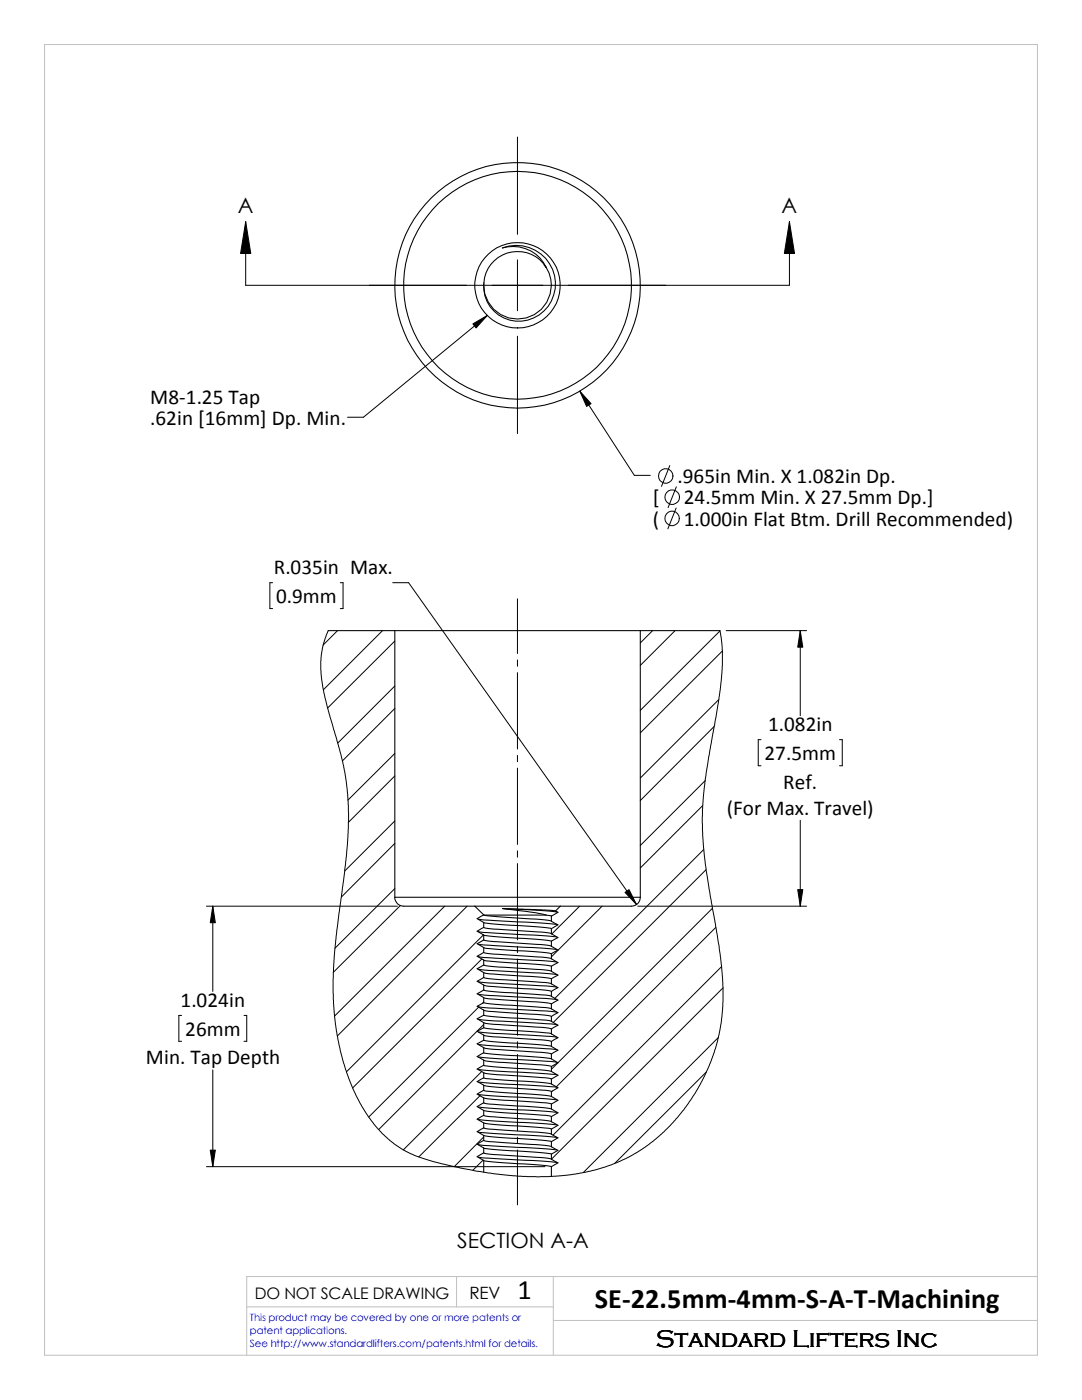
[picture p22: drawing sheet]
<svg xmlns="http://www.w3.org/2000/svg" width="216mm" height="279mm" viewBox="0 0 216 279" stroke-linecap="round" stroke-linejoin="round" font-family="sans-serif">
<defs><g id="words">
<g font-size="5.6">
<text x="103.3" y="259.2">1</text>
<text x="118.7" y="260.9">SE-22.5mm-4mm-S-A-T-Machining</text>
</g>
<text font-size="4.9" x="130.9" y="268.7">Standard Lifters Inc</text>
<g font-size="4.2">
<text x="47.5" y="42.5">A</text>
<text x="156" y="42.5">A</text>
<text x="30" y="80.6">M8-1.25 Tap</text>
<text x="30" y="84.8">.62in [16mm] Dp. Min.</text>
<text x="130.3" y="100.7">[</text>
<text x="135.2" y="96.4">.965in Min. X 1.082in Dp.</text>
<text x="136.4" y="100.7">24.5mm Min. X 27.5mm Dp.]</text>
<text x="130.3" y="104.9">(</text>
<text x="136.4" y="104.9">1.000in Flat Btm. Drill Recommended)</text>
<text x="54.7" y="114.6">R.035in Max.</text>
<text x="55.1" y="120.3">0.9mm</text>
<text x="153.2" y="145.9">1.082in</text>
<text x="152.5" y="151.7">27.5mm</text>
<text x="156.3" y="157.4">Ref.</text>
<text x="145" y="162.6">(For Max. Travel)</text>
<text x="36" y="201">1.024in</text>
<text x="37" y="206.7">26mm</text>
<text x="29.1" y="212.4">Min. Tap Depth</text>
<text x="91.2" y="249.1">SECTION A-A</text>
</g>
<text font-size="3.4" x="93.7" y="259.2">REV</text>
<text font-size="3.2" x="50.8" y="259.2">DO NOT SCALE DRAWING</text>
<g font-size="2" fill="#00f">
<text x="49.9" y="263.7">This product may be covered by one or more patents or</text>
<text x="49.9" y="266.2">patent applications.</text>
<text x="49.9" y="268.7">See http://www.standardlifters.com/patents.html for details.</text>
</g>
</g></defs>
<path d="M8.9 8.9h198.1v261.6h-198.1zM91.1 254.8v6M110.4 254.8v15.7M207 254.8h-157.8v15.7M49.2 260.8h61.2M110.4 263.5h96.6" fill="none" stroke="#c0c0c0" stroke-width=".2"/>
<g fill="none" stroke="#000" stroke-width=".21">
<path d="M100.2 49.5a7.6 7.6 0 0 1 10.2 4.5 7.6 7.6 0 0 1-5.1 9.9 7 7 0 0 1-8.6-5.2 7 7 0 0 1 5.5-8.4 6.6 6.6 0 0 1 6.8 3 7.3 7.3 0 0 0-8.8-3.8zM108.6 52.9l.5 .6M109 53.3a6.7 6.7 0 0 1-4 10.2 6.7 6.7 0 0 1-8.4-6.9M65.5 125.9h78.1M78.8 125.9v53.2M127.8 125.9v53.2M78.8 179.1a1.74 1.74 0 0 0 1.8 1.7h45.4a1.74 1.74 0 0 0 1.8-1.7M78.8 179.1h49M94.7 180.8l1.8 1.8-1.3 .7 1.3 .8M95.5 183.4l15.6 1.1M95.5 185.9l15.6 1.1M95.5 188.4l15.6 1.1"/>
<path d="M95.5 190.9l15.6 1.1M95.5 193.4l2.1 .3 10.1 .5 3.4 .3M95.5 195.9l2.1 .3 11.4 .6 2.1 .2M95.5 198.4l2.1 .3 11.4 .6 2.1 .2M96.5 185.1a31.9 31.9 0 0 0 6.8 .6 31.9 31.9 0 0 1 6.7 .7M96.5 184.1l2 .3 8.5 .6 3 .3M96.5 187.6a31.9 31.9 0 0 0 6.8 .6 31.9 31.9 0 0 1 6.7 .6M96.5 186.6l2 .3 8.5 .6 3 .3M96.5 190.1a31.9 31.9 0 0 0 6.8 .6 31.9 31.9 0 0 1 6.7 .6M96.5 189.1l.5 .2 10 .6 3 .4M96.5 192.6a31.9 31.9 0 0 0 6.8 .6 31.9 31.9 0 0 1 6.7 .6M96.5 191.6l.5 .2 10 .6 3 .4"/>
<path d="M96.5 195.1a31.9 31.9 0 0 0 6.8 .6l5.6 .4 1.1 .2M96.5 194.1l1.2 .3 9.3 .5 3 .4M96.5 197.6a31.9 31.9 0 0 0 6.8 .6l5.6 .4 1.1 .2M96.5 196.6l1.2 .3 5.6 .3a31.9 31.9 0 0 1 6.7 .7M96.5 199.1l1.2 .2 5.6 .4a31.9 31.9 0 0 1 6.7 .7M96.5 185.1l-1.3 .7 1.3 .8M96.5 187.6l-1.3 .7 1.3 .8M96.5 190.1l-1.3 .7 1.3 .8M96.5 192.6l-1.3 .7 1.3 .8M96.5 195.1l-1.3 .7 1.3 .8M96.5 197.6l-1.3 .7 1.3 .8M96.5 184.1v1"/>
<path d="M96.5 186.6v1M96.5 189.1v1M96.5 191.6v1M96.5 194.1v1M96.5 196.6v1M96.5 199.1v1M100.2 181.3l6.7 .9 2.1 .4M100.2 181.3l8.6 .3 2 .2M100.2 181.3l3.1 .2a52.1 52.1 0 0 1 8 .6M109 182.6h-12.4l6.7 .6a31.9 31.9 0 0 1 6.7 .7M109 182.6l1 .2M110 183.9l1.3 .7-1.3 .7"/>
<path d="M110 186.4l1.3 .7-1.3 .7M110 188.8l1.3 .8-1.3 .7M110 191.3l1.3 .8-1.3 .7M110 193.8l1.3 .8-1.3 .7M110 196.3l1.3 .8-1.3 .8M110 198.8l1.3 .8-1.3 .8M110 182.8v1.1M110 185.3v1.1M110 187.8v1M110 190.3v1M110 192.8v1M110 195.3v1"/>
<path d="M110 197.9v.9M110.8 181.8l.5 .3-1.3 .7M111.8 180.8l-1 1M95.5 200.9l2.1 .3 11.4 .6 2.1 .2M95.5 203.4l3.3 .4 12.3 .7M95.5 206l15.6 1M95.5 208.4l15.6 1.1M95.5 210.9l15.6 1.1M95.5 213.4l15.6 1.1M95.5 215.9l15.6 1.1M95.5 218.4l15.6 1.1M96.5 200.1l3 .4 9.4 .6 1.1 .2"/>
<path d="M96.5 202.6l3 .4 9.4 .6 1.1 .2M96.5 201.6l1.2 .2 5.6 .4a31.9 31.9 0 0 1 6.7 .7M96.5 205.1l3 .4 10 .7 .5 .1M96.5 204.1a31.9 31.9 0 0 0 6.8 .6 31.9 31.9 0 0 1 6.7 .7M96.5 207.6l2 .3 8.5 .5 3 .4M96.5 206.6a31.9 31.9 0 0 0 6.8 .6 31.9 31.9 0 0 1 6.7 .7M96.5 210.1l2 .3 8.5 .5 3 .4M96.5 209.1a31.9 31.9 0 0 0 6.8 .6 31.9 31.9 0 0 1 6.7 .7M96.5 212.6l3 .4 8.5 .5 2 .3M96.5 211.6a31.9 31.9 0 0 0 6.8 .6 31.9 31.9 0 0 1 6.7 .7M96.5 215.1l.5 .2 10 .6 3 .4M96.5 214.1a31.9 31.9 0 0 0 6.8 .6l5.6 .4 1.1 .2"/>
<path d="M96.5 217.6l.5 .2 10 .6 3 .4M96.5 216.6a31.9 31.9 0 0 0 6.8 .6l5.6 .4 1.1 .2M96.5 219.1l3 .4 9.4 .6 1.1 .2M96.5 200.1l-1.3 .7 1.3 .8M96.5 202.6l-1.3 .7 1.3 .8M96.5 205.1l-1.3 .7 1.3 .8M96.5 207.6l-1.3 .7 1.3 .8M96.5 210.1l-1.3 .8 1.3 .7M96.5 212.6l-1.3 .8 1.3 .7M96.5 215.1l-1.3 .8 1.3 .7M96.5 217.6l-1.3 .8 1.3 .7M96.5 201.6v1"/>
<path d="M96.5 204.1v1M96.5 206.6v1M96.5 209.1v1M96.5 211.6v1M96.5 214.1v1M96.5 216.6v1M96.5 219.1v1M110 201.3l1.3 .8-1.3 .8M110 203.8l1.3 .8-1.3 .8M110 206.3l1.3 .8-1.3 .8M110 208.8l1.3 .8-1.3 .8M110 211.3l1.3 .8-1.3 .8"/>
<path d="M110 213.8l1.3 .8-1.3 .7M110 216.3l1.3 .8-1.3 .7M110 218.8l1.3 .8-1.3 .7M110 200.4v.9M110 202.9v.9M110 205.4v.9M110 207.9v.9M110 210.4v.9M110 212.9v.9M110 215.3v1M110 217.8v1M95.5 220.9l15.6 1.1"/>
<path d="M95.5 223.4l15.6 1.1M95.5 225.9l15.6 1.1M95.5 228.4l15.6 1.1M95.5 230.9l15.6 1.1M96.5 220.1l1.2 .2 9.3 .6 3 .4M96.5 222.6l1.2 .2 5.6 .4a31.9 31.9 0 0 1 6.7 .7M96.5 221.6l3 .4 9.4 .6 1.1 .2M96.5 225.1l1.2 .2 5.6 .4a31.9 31.9 0 0 1 6.7 .7M96.5 224.1l3 .4 10 .7 .5 .1M96.5 227.6l1.2 .2 5.6 .4a31.9 31.9 0 0 1 6.7 .7M96.5 226.6l2 .3 8.5 .6 3 .3M96.5 230.1a31.9 31.9 0 0 0 6.8 .6 31.9 31.9 0 0 1 6.7 .7"/>
<path d="M96.5 229.1l2 .3 8.5 .6 3 .3M96.5 231.6l2 .3 8.5 .6 3 .3M96.5 220.1l-1.3 .8 1.3 .7M96.5 222.6l-1.3 .8 1.3 .7M96.5 225.1l-1.3 .7 1.3 .8M96.5 227.6l-1.3 .7 1.3 .8M96.5 230.1l-1.3 .7 1.3 .8M96.5 221.6v1M96.5 224.1v1M96.5 226.6v1M96.5 229.1v1M96.5 231.6v2.3"/>
<path d="M110 221.3l1.3 .8-1.3 .7M110 223.9l1.3 .7-1.3 .7M110 226.4l1.3 .7-1.3 .7M110 228.9l1.3 .7-1.3 .7M110 231.4l1.3 .7-1.3 .7M110 220.3v1M110 222.8v1.1M110 225.3v1.1M110 227.8v1.1M110 230.3v1.1M110 232.8v2"/>
<circle cx="103.3" cy="56.9" r="8.5"/>
<circle cx="103.3" cy="56.9" r="22.7"/>
<circle cx="103.3" cy="56.9" r="24.5"/>
</g>
<g fill="none" stroke="#000" stroke-width=".2">
<path d="M103.3 27.3v19.5M49 44.2l1 6.4h-2zM49 44.2v12.7h108.5v-12.7M103.3 51.9v10.1M157.5 44.2l1 6.4h-2zM94.4 64.6l2.8-1.7-2.2 2.5zM97.2 62.9l-24.7 20.4h-3.2M103.3 67.1v19.4M115.7 78.1l2.2 2.5-.8 .5zM115.7 78.1l10.9 16.8h3.2M133.6 92.9l-1.6 4.2M135 97.2l-1.7 4.1"/>
<path d="M54.4 116.3h-.6v5.2h.6M67.9 116.3h.6v5.2h-.6M78.4 116.3h3.1l45.5 64.2M103.3 119.5v10.9M134.9 101.4l-1.6 4.1M65.5 125.9l-.9 2.4-.5 2.5-.1 2.9 .2 1.9 .4 2.6 .8 3.1 2.4 8.3 .8 3.3 .5 3.4 .4 4.4 .1 3.2-.3 4.5-.5 5.4-2 15.7-.3 4.6v4.1l.3 4.8 .4 3.4 1.2 5.2 1.2 3.7 2.2 4.8 1.2 2 1.5 2.2 1.7 1.8 1.6 1.5 3.2 2.2 1.6 .7 3.5 1.2 5.7 1.4 6.9 1.2 4.8 .4 3.6 .2 5.8-.3 2.4-.4 3.4-.7 3.3-1 1.8-.8 2.1-1 2.8-1.8 3.7-3 2.3-2.4 2.2-2.6 1.8-2.8 1.2-1.9 1.3-2.8 1.3-3.3 .7-2.5 .8-4 .3-3.7-.1-3.9-.7-7-2.8-16.7-.5-5.5-.1-3.7 .2-4.1 .6-4.7 2.5-14.3 .5-4.2 .2-2.9v-3.1l-.5-3.9M67.4 125.9l-2.9 2.8M76.3 125.9l-11.8 11.8M78.8 136.9l-11.4 11.4M78.8 127.9l-13.4 13.4M103.3 131.7v1.3M103.3 134.2v15.3"/>
<path d="M130.2 125.9l-2.4 2.4M134.7 125.9l-6.9 6.9M143.4 139.6l-15.6 15.7M143.7 125.9l-15.9 15.9M144.1 129.9l-16.3 16.4M144.9 125.9h16.1M159.7 125.9l.5 3.3h-1zM159.7 125.9v16.9M78.8 150.4l-9.4 9.3M78.8 141.4l-10.5 10.4M78.8 154.9l-9.3 9.2M103.3 150.7v1.3"/>
<path d="M103.3 153.3v15.2M140.7 155.8l-12.9 12.9M142.5 145l-14.7 14.8M151.8 147.6h-.5v5.2h.5M167.5 147.6h.6v5.2h-.6M78.8 163.8l-10 10M78.8 177.3l-12 11.9M78.8 168.3l-10.7 10.7M103.3 169.8v1.3M103.3 172.3v15.3M124.7 178.1l.8-.6 1.5 3zM140.2 160.8l-12.4 12.4"/>
<path d="M140.4 169.5l-29.7 29.8M140.9 173.6l-30.5 30.4M159.2 177.5h1l-.5 3.3zM159.7 163.7v17.1M41.2 180.8h38.1M42.5 180.8l.5 3.4h-1zM42.5 180.8v17.1M79.9 180.7l-13.4 13.4M88.7 180.8l-21.9 22M93.2 180.8l-25.9 26M96.1 191.4l-25.7 25.7M96.5 186.6l-27.4 27.3"/>
<path d="M96.5 200l-.2 .2M103.3 188.8v1.3M103.3 191.4v15.2M115.7 180.8l-5.6 5.6M120.1 180.8l-10.1 10.2M127.3 180.8h33.7M142.2 181.3l-32.2 32.1M142.8 185.1l-31.8 31.8M144 192.9l-33.6 33.6M144.3 197.1l-34.3 34.3M36.2 202.6h-.5v5.2h.5M42.5 213.5v19.3"/>
<path d="M48.7 202.6h.5v5.2h-.5M95.5 201l-21.9 21.9M95.8 218.7l-12.2 12.2M96.1 213.9l-15.6 15.6M96.5 204.5l-20.9 20.9M103.3 207.9v1.3M103.3 210.4v15.3M110.2 217.8l-.2 .1M141 213.9l-18.3 18.3M143.3 207.1l-26.9 26.9M41.2 232.8h67.6M42 229.5h1l-.5 3.3z"/>
<path d="M96.4 231.5l-2 2.1M96.5 226.9l-5.9 5.9M103.3 226.9v1.3M103.3 229.5v11"/>
<circle cx="132.8" cy="95" r="1.44"/>
<circle cx="134.1" cy="99.2" r="1.45"/>
<circle cx="134.1" cy="103.4" r="1.44"/>
</g>
<path d="M49 44.2l1 6.4h-2zM157.5 44.2l1 6.4h-2zM94.4 64.6l2.8-1.7-2.2 2.5zM115.7 78.1l2.2 2.5-.8 .5zM159.7 125.9l.5 3.3h-1zM42.5 180.8l.5 3.4h-1zM124.7 178.1l.8-.6 1.5 3zM159.2 177.5h1l-.5 3.3zM42 229.5h1l-.5 3.3z" fill="#000"/>
<use href="#words"/>
</svg>
